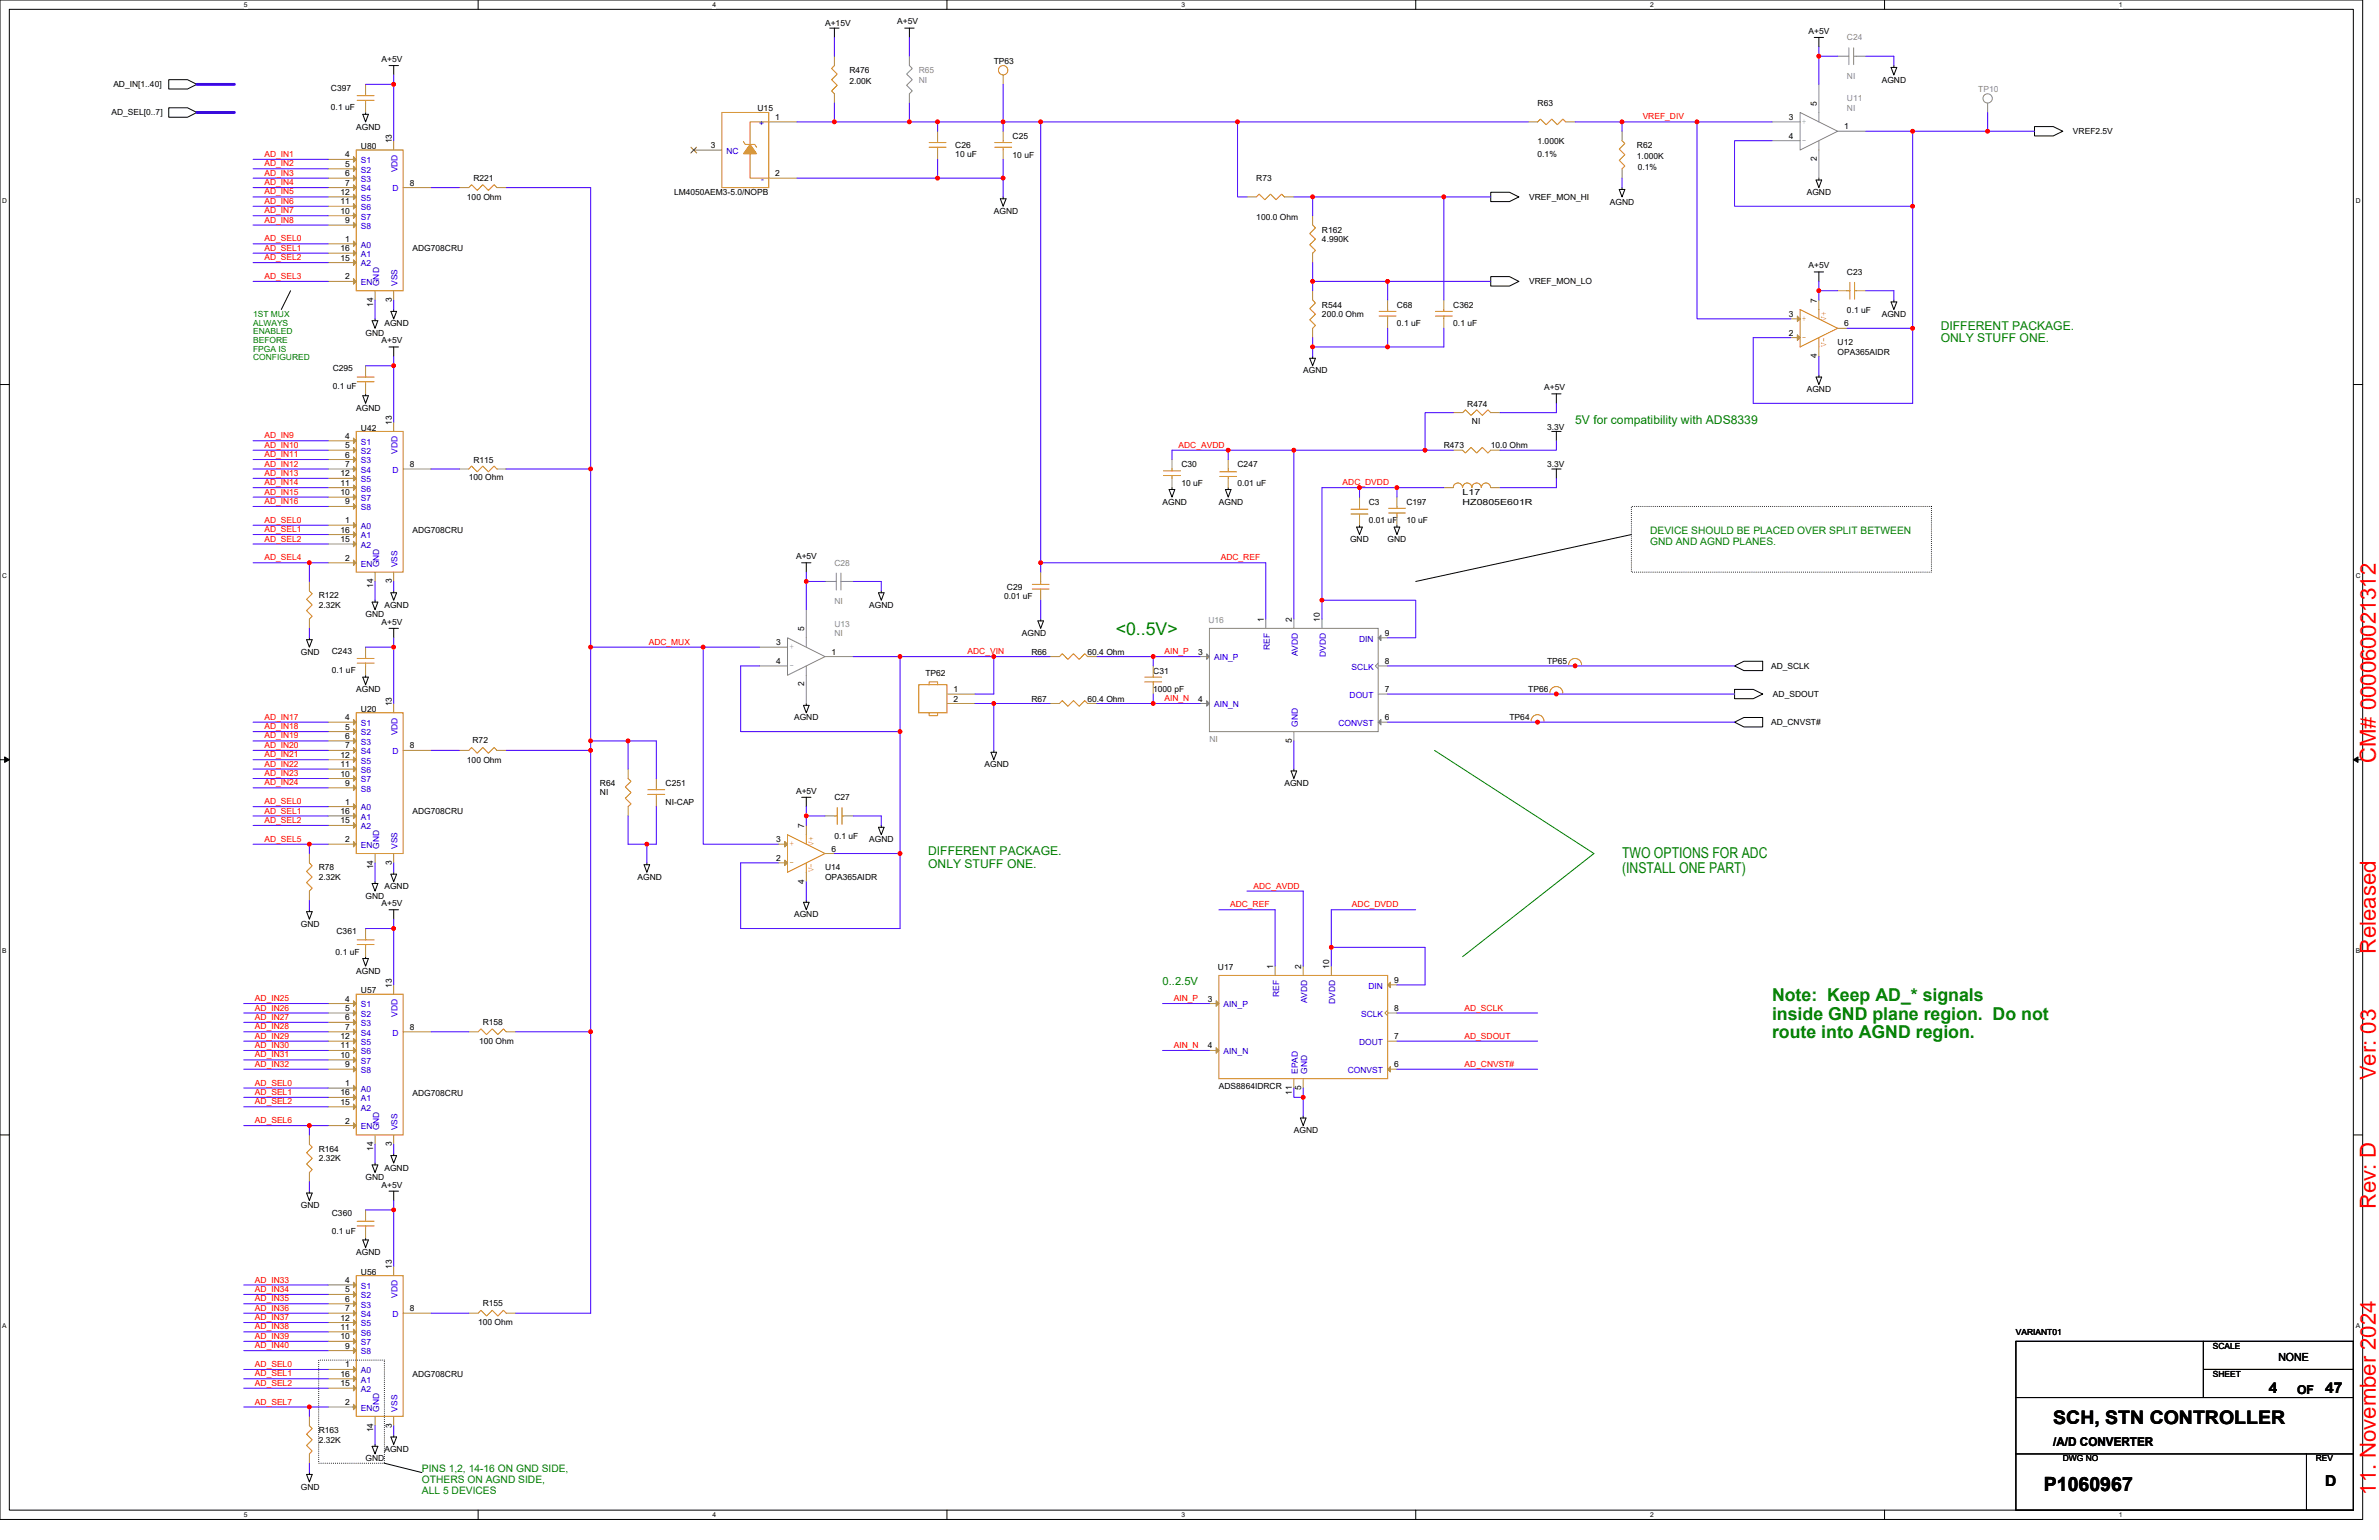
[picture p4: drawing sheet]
<svg xmlns="http://www.w3.org/2000/svg" width="432mm" height="279mm" viewBox="0 0 432 279" stroke-linecap="round" stroke-linejoin="round" font-family="sans-serif">
<defs><g id="words">
<g font-size="4" fill="#f00">
<text x="431.2" y="138.4" transform="rotate(-90 431.2 138.4)">CM# 000060021312</text>
<text x="431.2" y="173.1" transform="rotate(-90 431.2 173.1)">Released</text>
<text x="431.2" y="196" transform="rotate(-90 431.2 196)">Ver: 03</text>
<text x="431.2" y="219.3" transform="rotate(-90 431.2 219.3)">Rev: D</text>
<text x="431.2" y="271.2" transform="rotate(-90 431.2 271.2)">11. November 2024</text>
</g>
<text font-size="3.6" x="371" y="270.5">P1060967</text>
<text font-size="3.4" x="372.7" y="258.4">SCH, STN CONTROLLER</text>
<g font-size="3.2" fill="#008000">
<text x="202.5" y="115.2">&lt;0..5V&gt;</text>
<text x="321.6" y="181.7">Note: Keep AD_* signals</text>
<text x="321.6" y="185">inside GND plane region. Do not</text>
<text x="321.6" y="188.3">route into AGND region.</text>
</g>
<g font-size="2.7" fill="#008000">
<text x="294.4" y="155.7">TWO OPTIONS FOR ADC</text>
<text x="294.4" y="158.4">(INSTALL ONE PART)</text>
</g>
<g font-size="2.7">
<text x="411.8" y="252.7">4</text>
<text x="422" y="252.7">47</text>
<text x="422" y="269.7">D</text>
</g>
<g font-size="2.2" fill="#008000">
<text x="352.3" y="59.8">DIFFERENT PACKAGE.</text>
<text x="352.3" y="62.1">ONLY STUFF ONE.</text>
<text x="285.9" y="76.8">5V for compatibility with ADS8339</text>
<text x="168.5" y="155.1">DIFFERENT PACKAGE.</text>
<text x="168.5" y="157.4">ONLY STUFF ONE.</text>
</g>
<g font-size="2.2">
<text x="416.9" y="252.9">OF</text>
<text x="372.7" y="262.4">/A/D CONVERTER</text>
</g>
<text font-size="2" fill="#008000" x="211" y="178.8">0..2.5V</text>
<text font-size="2" x="413.5" y="246.9">NONE</text>
<g font-size="1.9" fill="#008000">
<text x="299.5" y="97">DEVICE SHOULD BE PLACED OVER SPLIT BETWEEN</text>
<text x="299.5" y="98.9">GND AND AGND PLANES.</text>
<text x="76.6" y="267.1">PINS 1,2, 14-16 ON GND SIDE,</text>
<text x="76.6" y="269.1">OTHERS ON AGND SIDE,</text>
<text x="76.6" y="271">ALL 5 DEVICES</text>
</g>
<g font-size="1.5">
<text x="149.8" y="4.8">A+15V</text>
<text x="162.9" y="4.4">A+5V</text>
<text x="69.3" y="11.2">A+5V</text>
<text x="180.4" y="11.6">TP63</text>
<text x="328.3" y="6.1">A+5V</text>
<text x="20.6" y="15.8">AD_IN[1..40]</text>
<text x="60.1" y="16.5">C397</text>
<text x="154.2" y="13.3">R476</text>
<text x="154.2" y="15.3">2.00K</text>
<text x="341.5" y="15">AGND</text>
<text x="20.2" y="20.9">AD_SEL[0..7]</text>
<text x="60.1" y="19.9">0.1 uF</text>
<text x="64.7" y="23.5">AGND</text>
<text x="137.5" y="20.1">U15</text>
<text x="140.7" y="21.8">1</text>
<text x="279.1" y="19.2">R63</text>
<text x="324.7" y="21.8">3</text>
<text x="329.8" y="19.2" transform="rotate(-90 329.8 19.2)">5</text>
<text x="334.7" y="23.5">1</text>
<text x="62.6" y="28.6">4</text>
<text x="65.5" y="27.1">U80</text>
<text x="71.1" y="26" transform="rotate(-90 71.1 26)">13</text>
<text x="129" y="26.9">3</text>
<text x="173.4" y="26.9">C26</text>
<text x="173.4" y="28.4">10 uF</text>
<text x="183.8" y="25.2">C25</text>
<text x="183.8" y="28.6">10 uF</text>
<text x="279.1" y="26.2">1.000K</text>
<text x="279.1" y="28.4">0.1%</text>
<text x="297.1" y="26.9">R62</text>
<text x="297.1" y="28.9">1.000K</text>
<text x="324.7" y="25.2">4</text>
<text x="329.8" y="29.3" transform="rotate(-90 329.8 29.3)">2</text>
<text x="376.3" y="24.3">VREF2.5V</text>
<text x="61.8" y="35.4">12</text>
<text x="62.6" y="30.3">5</text>
<text x="62.6" y="32">6</text>
<text x="62.6" y="33.7">7</text>
<text x="74.4" y="33.7">8</text>
<text x="85.9" y="32.9">R221</text>
<text x="122.3" y="35.4">LM4050AEM3-5.0/NOPB</text>
<text x="140.7" y="32">2</text>
<text x="228" y="32.9">R73</text>
<text x="297.3" y="30.8">0.1%</text>
<text x="327.9" y="35.4">AGND</text>
<text x="61.8" y="37.1">11</text>
<text x="61.8" y="38.8">10</text>
<text x="62.6" y="40.5">9</text>
<text x="84.8" y="36.3">100 Ohm</text>
<text x="180.4" y="38.8">AGND</text>
<text x="228" y="39.8">100.0 Ohm</text>
<text x="277.6" y="36.3">VREF_MON_HI</text>
<text x="292.2" y="37.1">AGND</text>
<text x="61.8" y="45.6">16</text>
<text x="61.8" y="47.3">15</text>
<text x="62.6" y="43.9">1</text>
<text x="74.9" y="45.6">ADG708CRU</text>
<text x="239.9" y="42.2">R162</text>
<text x="239.9" y="43.9">4.990K</text>
<text x="62.6" y="50.7">2</text>
<text x="277.6" y="51.6">VREF_MON_LO</text>
<text x="328.3" y="48.7">A+5V</text>
<text x="335.2" y="49.9">C23</text>
<text x="67.7" y="55.6" transform="rotate(-90 67.7 55.6)">14</text>
<text x="69.8" y="59.2">AGND</text>
<text x="71.1" y="54.8" transform="rotate(-90 71.1 54.8)">3</text>
<text x="239.9" y="55.8">R544</text>
<text x="239.9" y="57.5">200.0 Ohm</text>
<text x="253.6" y="55.8">C68</text>
<text x="253.6" y="59.2">0.1 uF</text>
<text x="263.8" y="55.8">C362</text>
<text x="263.8" y="59.2">0.1 uF</text>
<text x="324.7" y="57.5">3</text>
<text x="329.8" y="55" transform="rotate(-90 329.8 55)">7</text>
<text x="334.7" y="59.2">6</text>
<text x="335.2" y="56.9">0.1 uF</text>
<text x="341.5" y="57.5">AGND</text>
<text x="66.4" y="60.9">GND</text>
<text x="69.3" y="62.3">A+5V</text>
<text x="324.7" y="60.9">2</text>
<text x="329.8" y="65" transform="rotate(-90 329.8 65)">4</text>
<text x="333.5" y="62.6">U12</text>
<text x="333.5" y="64.3">OPA365AIDR</text>
<text x="60.4" y="67.2">C295</text>
<text x="60.4" y="70.6">0.1 uF</text>
<text x="236.5" y="67.7">AGND</text>
<text x="280.3" y="70.8">A+5V</text>
<text x="327.9" y="71.1">AGND</text>
<text x="64.7" y="74.5">AGND</text>
<text x="71.1" y="77.1" transform="rotate(-90 71.1 77.1)">13</text>
<text x="266.3" y="73.9">R474</text>
<text x="267.2" y="76.9">NI</text>
<text x="280.8" y="78">3.3V</text>
<text x="62.6" y="79.6">4</text>
<text x="62.6" y="81.3">5</text>
<text x="62.6" y="83">6</text>
<text x="65.5" y="78.1">U42</text>
<text x="262.1" y="81.3">R473</text>
<text x="270.6" y="81.3">10.0 Ohm</text>
<text x="61.8" y="86.4">12</text>
<text x="61.8" y="88.1">11</text>
<text x="61.8" y="89.8">10</text>
<text x="62.6" y="84.7">7</text>
<text x="74.4" y="84.7">8</text>
<text x="85.1" y="87.1">100 Ohm</text>
<text x="85.9" y="84.1">R115</text>
<text x="214.4" y="84.8">C30</text>
<text x="214.4" y="88.2">10 uF</text>
<text x="224.6" y="84.8">C247</text>
<text x="224.6" y="88.2">0.01 uF</text>
<text x="265.5" y="89.9">L17</text>
<text x="280.8" y="84.8">3.3V</text>
<text x="62.6" y="91.5">9</text>
<text x="62.6" y="94.9">1</text>
<text x="211" y="91.6">AGND</text>
<text x="221.2" y="91.6">AGND</text>
<text x="248.5" y="91.6">C3</text>
<text x="248.5" y="95">0.01 uF</text>
<text x="255.3" y="91.6">C197</text>
<text x="255.3" y="95">10 uF</text>
<text x="265.5" y="91.6">HZ0805E601R</text>
<text x="61.8" y="96.6">16</text>
<text x="61.8" y="98.3">15</text>
<text x="62.6" y="101.7">2</text>
<text x="74.9" y="96.7">ADG708CRU</text>
<text x="144.5" y="101.4">A+5V</text>
<text x="245" y="98.4">GND</text>
<text x="251.9" y="98.4">GND</text>
<text x="67.7" y="106.7" transform="rotate(-90 67.7 106.7)">14</text>
<text x="71.1" y="105.8" transform="rotate(-90 71.1 105.8)">3</text>
<text x="182.8" y="107">C29</text>
<text x="57.8" y="108.6">R122</text>
<text x="57.8" y="110.3">2.32K</text>
<text x="66.4" y="112">GND</text>
<text x="69.3" y="113.3">A+5V</text>
<text x="69.8" y="110.3">AGND</text>
<text x="157.8" y="110.3">AGND</text>
<text x="182.2" y="108.6">0.01 uF</text>
<text x="229.4" y="112.8" transform="rotate(-90 229.4 112.8)">1</text>
<text x="234.5" y="112.8" transform="rotate(-90 234.5 112.8)">2</text>
<text x="239.6" y="112.8" transform="rotate(-90 239.6 112.8)">10</text>
<text x="54.6" y="118.8">GND</text>
<text x="60.2" y="118.6">C243</text>
<text x="140.9" y="117.1">3</text>
<text x="146" y="114.5" transform="rotate(-90 146 114.5)">5</text>
<text x="150.9" y="118.8">1</text>
<text x="185.5" y="115.4">AGND</text>
<text x="187.2" y="118.8">R66</text>
<text x="197.4" y="118.8">60.4 Ohm</text>
<text x="217.5" y="118.8">3</text>
<text x="251.3" y="115.4">9</text>
<text x="60.2" y="122">0.1 uF</text>
<text x="64.7" y="125.6">AGND</text>
<text x="140.9" y="120.5">4</text>
<text x="146" y="124.5" transform="rotate(-90 146 124.5)">2</text>
<text x="168" y="122.7">TP62</text>
<text x="173.1" y="125.6">1</text>
<text x="209.3" y="122.2">C31</text>
<text x="209.3" y="125.6">1000 pF</text>
<text x="251.3" y="120.5">8</text>
<text x="251.4" y="125.6">7</text>
<text x="277.4" y="125.6">TP66</text>
<text x="280.8" y="120.5">TP65</text>
<text x="321.5" y="121.3">AD_SCLK</text>
<text x="62.6" y="130.7">4</text>
<text x="65.5" y="129.2">U20</text>
<text x="71.1" y="128.1" transform="rotate(-90 71.1 128.1)">13</text>
<text x="144.1" y="130.7">AGND</text>
<text x="173.1" y="127.3">2</text>
<text x="187.2" y="127.3">R67</text>
<text x="197.4" y="127.3">60.4 Ohm</text>
<text x="217.5" y="127.3">4</text>
<text x="251.3" y="130.7">6</text>
<text x="274" y="130.7">TP64</text>
<text x="321.5" y="131.6">AD_CNVST#</text>
<text x="321.8" y="126.4">AD_SDOUT</text>
<text x="61.8" y="137.5">12</text>
<text x="62.6" y="132.4">5</text>
<text x="62.6" y="134.1">6</text>
<text x="62.6" y="135.8">7</text>
<text x="74.4" y="135.8">8</text>
<text x="85.8" y="134.8">R72</text>
<text x="234.5" y="134.8" transform="rotate(-90 234.5 134.8)">5</text>
<text x="61.8" y="139.2">11</text>
<text x="61.8" y="140.9">10</text>
<text x="62.6" y="142.6">9</text>
<text x="84.8" y="138.4">100 Ohm</text>
<text x="108.9" y="142.6">R64</text>
<text x="120.8" y="142.6">C251</text>
<text x="144.5" y="144">A+5V</text>
<text x="178.7" y="139.2">AGND</text>
<text x="233.1" y="142.6">AGND</text>
<text x="61.8" y="147.7">16</text>
<text x="61.8" y="149.4">15</text>
<text x="62.6" y="146">1</text>
<text x="74.9" y="147.7">ADG708CRU</text>
<text x="108.9" y="144.3">NI</text>
<text x="120.8" y="146">NI-CAP</text>
<text x="151.4" y="145.2">C27</text>
<text x="62.6" y="152.8">2</text>
<text x="140.9" y="152.8">3</text>
<text x="146" y="150.3" transform="rotate(-90 146 150.3)">7</text>
<text x="150.9" y="154.5">6</text>
<text x="151.4" y="152.1">0.1 uF</text>
<text x="157.8" y="152.8">AGND</text>
<text x="57.8" y="157.9">R78</text>
<text x="57.8" y="159.6">2.32K</text>
<text x="67.7" y="157.7" transform="rotate(-90 67.7 157.7)">14</text>
<text x="69.8" y="161.3">AGND</text>
<text x="71.1" y="156.9" transform="rotate(-90 71.1 156.9)">3</text>
<text x="115.7" y="159.6">AGND</text>
<text x="140.9" y="156.2">2</text>
<text x="146" y="160.3" transform="rotate(-90 146 160.3)">4</text>
<text x="149.8" y="157.9">U14</text>
<text x="149.8" y="159.6">OPA365AIDR</text>
<text x="66.4" y="163">GND</text>
<text x="69.3" y="164.4">A+5V</text>
<text x="144.1" y="166.4">AGND</text>
<text x="54.6" y="168.1">GND</text>
<text x="60.9" y="173.2">0.1 uF</text>
<text x="61.1" y="169.5">C361</text>
<text x="64.7" y="176.7">AGND</text>
<text x="71.1" y="179.2" transform="rotate(-90 71.1 179.2)">13</text>
<text x="221.1" y="176">U17</text>
<text x="231.1" y="175.8" transform="rotate(-90 231.1 175.8)">1</text>
<text x="236.2" y="175.8" transform="rotate(-90 236.2 175.8)">2</text>
<text x="241.3" y="175.8" transform="rotate(-90 241.3 175.8)">10</text>
<text x="253" y="178.3">9</text>
<text x="62.6" y="181.7">4</text>
<text x="62.6" y="183.4">5</text>
<text x="62.6" y="185.1">6</text>
<text x="65.5" y="180.2">U57</text>
<text x="219.2" y="181.7">3</text>
<text x="253" y="183.4">8</text>
<text x="61.8" y="188.5">12</text>
<text x="61.8" y="190.2">11</text>
<text x="61.8" y="191.9">10</text>
<text x="62.6" y="186.8">7</text>
<text x="74.4" y="186.8">8</text>
<text x="87" y="189.4">100 Ohm</text>
<text x="87.6" y="186">R158</text>
<text x="219.2" y="190.2">4</text>
<text x="253" y="188.5">7</text>
<text x="62.6" y="193.6">9</text>
<text x="62.6" y="197">1</text>
<text x="221.2" y="197.6">ADS8864IDRCR</text>
<text x="236.2" y="197.7" transform="rotate(-90 236.2 197.7)">5</text>
<text x="253" y="193.6">6</text>
<text x="61.8" y="198.7">16</text>
<text x="61.8" y="200.4">15</text>
<text x="62.6" y="203.9">2</text>
<text x="74.9" y="198.8">ADG708CRU</text>
<text x="234.5" y="198.6" transform="rotate(-90 234.5 198.6)">11</text>
<text x="57.8" y="209">R164</text>
<text x="67.7" y="208.8" transform="rotate(-90 67.7 208.8)">14</text>
<text x="71.1" y="207.9" transform="rotate(-90 71.1 207.9)">3</text>
<text x="234.8" y="205.6">AGND</text>
<text x="57.8" y="210.7">2.32K</text>
<text x="66.4" y="214.1">GND</text>
<text x="69.3" y="215.5">A+5V</text>
<text x="69.8" y="212.4">AGND</text>
<text x="54.6" y="219.2">GND</text>
<text x="60.2" y="220.6">C360</text>
<text x="60.2" y="224">0.1 uF</text>
<text x="64.7" y="227.7">AGND</text>
<text x="62.6" y="232.8">4</text>
<text x="65.5" y="231.3">U56</text>
<text x="71.1" y="230.3" transform="rotate(-90 71.1 230.3)">13</text>
<text x="61.8" y="239.6">12</text>
<text x="62.6" y="234.5">5</text>
<text x="62.6" y="236.2">6</text>
<text x="62.6" y="237.9">7</text>
<text x="74.4" y="237.9">8</text>
<text x="87.6" y="236.9">R155</text>
<text x="61.8" y="241.3">11</text>
<text x="61.8" y="243">10</text>
<text x="62.6" y="244.7">9</text>
<text x="86.8" y="240.5">100 Ohm</text>
<text x="365.9" y="242.2">VARIANT01</text>
<text x="401.6" y="244.7">SCALE</text>
<text x="61.8" y="249.8">16</text>
<text x="61.8" y="251.5">15</text>
<text x="62.6" y="248.1">1</text>
<text x="74.9" y="249.8">ADG708CRU</text>
<text x="401.6" y="249.8">SHEET</text>
<text x="62.6" y="254.9">2</text>
<text x="57.8" y="260">R163</text>
<text x="57.8" y="261.7">2.32K</text>
<text x="67.7" y="259.8" transform="rotate(-90 67.7 259.8)">14</text>
<text x="69.8" y="263.4">AGND</text>
<text x="71.1" y="259" transform="rotate(-90 71.1 259)">3</text>
<text x="66.4" y="265.2">GND</text>
<text x="374.4" y="265.2">DWG NO</text>
<text x="420.3" y="265.2">REV</text>
<text x="54.6" y="270.3">GND</text>
</g>
<g font-size="1.5" fill="#878787">
<text x="335.2" y="7.3">C24</text>
<text x="166.8" y="13.3">R65</text>
<text x="166.8" y="15">NI</text>
<text x="335.2" y="14.3">NI</text>
<text x="359.1" y="16.7">TP10</text>
<text x="327.1" y="22.5">+</text>
<text x="335.2" y="18.4">U11</text>
<text x="335.2" y="20.1">NI</text>
<text x="327.1" y="25.9">-</text>
<text x="151.4" y="102.6">C28</text>
<text x="151.4" y="113.7">U13</text>
<text x="151.4" y="109.6">NI</text>
<text x="219.4" y="113">U16</text>
<text x="143.3" y="117.8">+</text>
<text x="151.4" y="115.4">NI</text>
<text x="143.3" y="121.2">-</text>
<text x="219.5" y="134.6">NI</text>
</g>
<g font-size="1.5" fill="#00c">
<text x="137.8" y="22.8">+</text>
<text x="65.5" y="29.6">S1</text>
<text x="131.9" y="27.9">NC</text>
<text x="65.5" y="31.3">S2</text>
<text x="65.5" y="33">S3</text>
<text x="65.5" y="34.7">S4</text>
<text x="71.2" y="34.7">D</text>
<text x="72.2" y="31.3" transform="rotate(-90 72.2 31.3)">VDD</text>
<text x="138.2" y="33">-</text>
<text x="65.5" y="36.4">S5</text>
<text x="65.5" y="38.1">S6</text>
<text x="65.5" y="39.8">S7</text>
<text x="65.5" y="41.5">S8</text>
<text x="65.5" y="44.9">A0</text>
<text x="65.5" y="46.6">A1</text>
<text x="65.5" y="48.3">A2</text>
<text x="65.5" y="51.8">EN</text>
<text x="68.8" y="51.9" transform="rotate(-90 68.8 51.9)">GND</text>
<text x="72.2" y="51.9" transform="rotate(-90 72.2 51.9)">VSS</text>
<text x="65.5" y="80.7">S1</text>
<text x="65.5" y="82.4">S2</text>
<text x="72.2" y="82.3" transform="rotate(-90 72.2 82.3)">VDD</text>
<text x="65.5" y="84.1">S3</text>
<text x="65.5" y="85.8">S4</text>
<text x="65.5" y="87.5">S5</text>
<text x="65.5" y="89.2">S6</text>
<text x="71.2" y="85.8">D</text>
<text x="65.5" y="90.9">S7</text>
<text x="65.5" y="92.6">S8</text>
<text x="65.5" y="96">A0</text>
<text x="65.5" y="97.7">A1</text>
<text x="65.5" y="99.4">A2</text>
<text x="65.5" y="102.8">EN</text>
<text x="68.8" y="103" transform="rotate(-90 68.8 103)">GND</text>
<text x="72.2" y="103" transform="rotate(-90 72.2 103)">VSS</text>
<text x="220.4" y="119.8">AIN_P</text>
<text x="230.5" y="117.9" transform="rotate(-90 230.5 117.9)">REF</text>
<text x="235.6" y="119.1" transform="rotate(-90 235.6 119.1)">AVDD</text>
<text x="240.7" y="119.2" transform="rotate(-90 240.7 119.2)">DVDD</text>
<text x="246.7" y="116.4">DIN</text>
<text x="245.3" y="121.5">SCLK</text>
<text x="65.5" y="131.7">S1</text>
<text x="220.4" y="128.3">AIN_N</text>
<text x="235.6" y="131.9" transform="rotate(-90 235.6 131.9)">GND</text>
<text x="242.9" y="131.7">CONVST</text>
<text x="245" y="126.6">DOUT</text>
<text x="65.5" y="133.4">S2</text>
<text x="65.5" y="135.1">S3</text>
<text x="65.5" y="136.8">S4</text>
<text x="71.2" y="136.8">D</text>
<text x="72.2" y="133.4" transform="rotate(-90 72.2 133.4)">VDD</text>
<text x="65.5" y="138.5">S5</text>
<text x="65.5" y="140.2">S6</text>
<text x="65.5" y="141.9">S7</text>
<text x="65.5" y="143.6">S8</text>
<text x="65.5" y="147">A0</text>
<text x="65.5" y="148.7">A1</text>
<text x="65.5" y="150.5">A2</text>
<text x="65.5" y="153.9">EN</text>
<text x="68.8" y="154" transform="rotate(-90 68.8 154)">GND</text>
<text x="72.2" y="154" transform="rotate(-90 72.2 154)">VSS</text>
<text x="248.4" y="179.4">DIN</text>
<text x="65.5" y="182.8">S1</text>
<text x="65.5" y="184.5">S2</text>
<text x="72.2" y="184.4" transform="rotate(-90 72.2 184.4)">VDD</text>
<text x="222.1" y="182.8">AIN_P</text>
<text x="232.2" y="180.9" transform="rotate(-90 232.2 180.9)">REF</text>
<text x="237.3" y="182.1" transform="rotate(-90 237.3 182.1)">AVDD</text>
<text x="242.4" y="182.1" transform="rotate(-90 242.4 182.1)">DVDD</text>
<text x="247" y="184.5">SCLK</text>
<text x="65.5" y="186.2">S3</text>
<text x="65.5" y="187.9">S4</text>
<text x="65.5" y="189.6">S5</text>
<text x="65.5" y="191.3">S6</text>
<text x="71.2" y="187.9">D</text>
<text x="222.1" y="191.3">AIN_N</text>
<text x="246.7" y="189.6">DOUT</text>
<text x="65.5" y="193">S7</text>
<text x="65.5" y="194.7">S8</text>
<text x="235.6" y="194.9" transform="rotate(-90 235.6 194.9)">EPAD</text>
<text x="237.3" y="194.9" transform="rotate(-90 237.3 194.9)">GND</text>
<text x="244.6" y="194.7">CONVST</text>
<text x="65.5" y="198.1">A0</text>
<text x="65.5" y="199.8">A1</text>
<text x="65.5" y="201.5">A2</text>
<text x="65.5" y="204.9">EN</text>
<text x="68.8" y="205.1" transform="rotate(-90 68.8 205.1)">GND</text>
<text x="72.2" y="205.1" transform="rotate(-90 72.2 205.1)">VSS</text>
<text x="65.5" y="233.8">S1</text>
<text x="65.5" y="235.5">S2</text>
<text x="65.5" y="237.2">S3</text>
<text x="65.5" y="239">S4</text>
<text x="71.2" y="239">D</text>
<text x="72.2" y="235.5" transform="rotate(-90 72.2 235.5)">VDD</text>
<text x="65.5" y="240.6">S5</text>
<text x="65.5" y="242.3">S6</text>
<text x="65.5" y="244.1">S7</text>
<text x="65.5" y="245.7">S8</text>
<text x="65.5" y="249.2">A0</text>
<text x="65.5" y="250.8">A1</text>
<text x="65.5" y="252.6">A2</text>
<text x="65.5" y="256">EN</text>
<text x="68.8" y="256.1" transform="rotate(-90 68.8 256.1)">GND</text>
<text x="72.2" y="256.1" transform="rotate(-90 72.2 256.1)">VSS</text>
</g>
<g font-size="1.5" fill="#f00">
<text x="298.2" y="21.7">VREF_DIV</text>
<text x="48" y="28.5">AD_IN1</text>
<text x="48" y="30.2">AD_IN2</text>
<text x="48" y="31.9">AD_IN3</text>
<text x="48" y="33.6">AD_IN4</text>
<text x="48" y="35.3">AD_IN5</text>
<text x="48" y="37">AD_IN6</text>
<text x="48" y="38.7">AD_IN7</text>
<text x="48" y="40.4">AD_IN8</text>
<text x="48" y="43.8">AD_SEL0</text>
<text x="48" y="45.5">AD_SEL1</text>
<text x="48" y="47.2">AD_SEL2</text>
<text x="48" y="50.6">AD_SEL3</text>
<text x="48" y="79.5">AD_IN9</text>
<text x="48" y="81.2">AD_IN10</text>
<text x="48" y="82.9">AD_IN11</text>
<text x="213.9" y="81.2">ADC_AVDD</text>
<text x="48" y="84.6">AD_IN12</text>
<text x="48" y="86.3">AD_IN13</text>
<text x="48" y="88">AD_IN14</text>
<text x="48" y="89.7">AD_IN15</text>
<text x="243.7" y="88">ADC_DVDD</text>
<text x="48" y="91.4">AD_IN16</text>
<text x="48" y="94.8">AD_SEL0</text>
<text x="48" y="96.5">AD_SEL1</text>
<text x="48" y="98.3">AD_SEL2</text>
<text x="48" y="101.7">AD_SEL4</text>
<text x="221.6" y="101.7">ADC_REF</text>
<text x="117.8" y="117">ADC_MUX</text>
<text x="175.6" y="118.7">ADC_VIN</text>
<text x="211.3" y="118.7">AIN_P</text>
<text x="48" y="130.6">AD_IN17</text>
<text x="211.3" y="127.2">AIN_N</text>
<text x="48" y="132.3">AD_IN18</text>
<text x="48" y="134">AD_IN19</text>
<text x="48" y="135.7">AD_IN20</text>
<text x="48" y="137.4">AD_IN21</text>
<text x="48" y="139.1">AD_IN22</text>
<text x="48" y="140.8">AD_IN23</text>
<text x="48" y="142.5">AD_IN24</text>
<text x="48" y="145.9">AD_SEL0</text>
<text x="48" y="147.6">AD_SEL1</text>
<text x="48" y="149.3">AD_SEL2</text>
<text x="48" y="152.7">AD_SEL5</text>
<text x="227.5" y="161.2">ADC_AVDD</text>
<text x="223.3" y="164.6">ADC_REF</text>
<text x="245.4" y="164.6">ADC_DVDD</text>
<text x="46.3" y="181.6">AD_IN25</text>
<text x="46.3" y="185">AD_IN27</text>
<text x="46.3" y="183.3">AD_IN26</text>
<text x="213.1" y="181.6">AIN_P</text>
<text x="265.8" y="183.3">AD_SCLK</text>
<text x="46.3" y="186.8">AD_IN28</text>
<text x="46.3" y="188.4">AD_IN29</text>
<text x="46.3" y="190.1">AD_IN30</text>
<text x="46.3" y="191.9">AD_IN31</text>
<text x="213.1" y="190.1">AIN_N</text>
<text x="265.8" y="188.4">AD_SDOUT</text>
<text x="46.3" y="193.5">AD_IN32</text>
<text x="46.3" y="197">AD_SEL0</text>
<text x="265.8" y="193.5">AD_CNVST#</text>
<text x="46.3" y="198.6">AD_SEL1</text>
<text x="46.3" y="200.4">AD_SEL2</text>
<text x="46.3" y="203.8">AD_SEL6</text>
<text x="46.3" y="232.7">AD_IN33</text>
<text x="46.3" y="236.1">AD_IN35</text>
<text x="46.3" y="237.8">AD_IN36</text>
<text x="46.3" y="239.5">AD_IN37</text>
<text x="46.3" y="234.4">AD_IN34</text>
<text x="46.3" y="241.2">AD_IN38</text>
<text x="46.3" y="242.9">AD_IN39</text>
<text x="46.3" y="244.6">AD_IN40</text>
<text x="46.3" y="248">AD_SEL0</text>
<text x="46.3" y="249.7">AD_SEL1</text>
<text x="46.3" y="251.4">AD_SEL2</text>
<text x="46.3" y="254.8">AD_SEL7</text>
</g>
<g font-size="1.5" fill="#008000">
<text x="45.9" y="57.5">1ST MUX</text>
<text x="45.9" y="59.1">ALWAYS</text>
<text x="45.9" y="60.7">ENABLED</text>
<text x="45.9" y="62.2">BEFORE</text>
<text x="45.9" y="63.8">FPGA IS</text>
<text x="45.9" y="65.4">CONFIGURED</text>
</g>
<g font-size="1.5" fill="#cc8006">
<text x="327.1" y="58.2">+</text>
<text x="331.4" y="58.2" transform="rotate(-90 331.4 58.2)">V+</text>
<text x="327.1" y="61.6">-</text>
<text x="331.4" y="62.9" transform="rotate(-90 331.4 62.9)">V-</text>
<text x="143.3" y="153.5">+</text>
<text x="147.7" y="153.5" transform="rotate(-90 147.7 153.5)">V+</text>
<text x="143.3" y="156.9">-</text>
<text x="147.7" y="158.3" transform="rotate(-90 147.7 158.3)">V-</text>
</g>
<g font-size="1.2">
<text x="44.2" y="1.2">5</text>
<text x="129.3" y="1.2">4</text>
<text x="214.4" y="1.2">3</text>
<text x="299.5" y="1.2">2</text>
<text x="384.6" y="1.2">1</text>
<text x=".4" y="36.8">D</text>
<text x="427.6" y="36.8">D</text>
<text x=".4" y="104.9">C</text>
<text x="427.6" y="104.9">C</text>
<text x=".4" y="173">B</text>
<text x="427.6" y="173">B</text>
<text x=".4" y="241">A</text>
<text x="427.6" y="241">A</text>
<text x="44.2" y="275.2">5</text>
<text x="129.3" y="275.2">4</text>
<text x="214.4" y="275.2">3</text>
<text x="299.5" y="275.2">2</text>
<text x="384.6" y="275.2">1</text>
</g>
</g></defs>
<path d="M0 0h428.8v275.7h-428.8zM1.7 1.7h425.4v272.3h-425.4z" fill="none" stroke="#000" stroke-width=".18"/>
<g fill="#fff">
<path d="M44.2 .2h.7v1.3h-.7z"/>
<path d="M44.2 274.2h.7v1.3h-.7z"/>
</g>
<path d="M86.8 0v1.7M86.8 274v1.7" fill="none" stroke="#000" stroke-width=".18"/>
<g fill="#fff">
<path d="M129.3 .2h.7v1.3h-.7z"/>
<path d="M129.3 274.2h.7v1.3h-.7z"/>
</g>
<path d="M171.9 0v1.7M171.9 274v1.7" fill="none" stroke="#000" stroke-width=".18"/>
<g fill="#fff">
<path d="M214.4 .2h.7v1.3h-.7z"/>
<path d="M214.4 274.2h.7v1.3h-.7z"/>
</g>
<path d="M257 0v1.7M257 274v1.7" fill="none" stroke="#000" stroke-width=".18"/>
<g fill="#fff">
<path d="M299.5 .2h.7v1.3h-.7z"/>
<path d="M299.5 274.2h.7v1.3h-.7z"/>
</g>
<path d="M342.1 0v1.7M342.1 274v1.7" fill="none" stroke="#000" stroke-width=".18"/>
<g fill="#fff">
<path d="M384.6 .2h.7v1.3h-.7z"/>
<path d="M384.6 274.2h.7v1.3h-.7z"/>
<path d="M.4 35.7h.9v1.4h-.9z"/>
<path d="M427.6 35.7h.8v1.4h-.8z"/>
<path d="M.4 103.8h.9v1.3h-.9z"/>
<path d="M427.6 103.8h.8v1.3h-.8z"/>
</g>
<path d="M0 69.8h1.7M427.1 69.8h1.7" fill="none" stroke="#000" stroke-width=".18"/>
<g fill="#fff">
<path d="M.4 171.9h.8v1.3h-.8z"/>
<path d="M427.6 171.9h.7v1.3h-.7z"/>
</g>
<path d="M0 137.8h1.7M427.1 137.8h1.7" fill="none" stroke="#000" stroke-width=".18"/>
<path d="M.8 137.3l.9 .5-.9 .5zM427.1 137.8l.9-.5v1z" fill="#000" stroke="#000" stroke-width=".18"/>
<g fill="#fff">
<path d="M.4 239.9h.8v1.4h-.8z"/>
<path d="M427.6 239.9h.7v1.4h-.7z"/>
</g>
<g fill="none" stroke="#000" stroke-width=".18">
<path d="M30.6 14.5h3.4l1.7 .8-1.7 .9h-3.4zM30.6 19.6h3.4l1.7 .8-1.7 .9h-3.4zM70.6 11.9h1.7M71.5 11.9v1.7M150.6 5.1h1.7M151.4 5.1v1.7M164.2 5.1h1.7M165.1 5.1v1.7M329.3 6.8h1.7M330.1 6.8v1.7M343.2 12.2h1.1l-.6 1.4zM343.7 11.9v.3"/>
<path d="M65.8 20.7h1.1l-.5 1.4zM66.4 20.4v.3M181.6 36.1h1l-.5 1.3zM182.1 35.7v.4M270.6 34.9h3.4l1.7 .8-1.7 .9h-3.4zM293.9 34.4h1l-.5 1.3zM294.4 34v.4M329.6 32.7h1l-.5 1.3zM330.1 32.3v.4M369.3 23h3.4l1.7 .8-1.7 .9h-3.4zM52.7 52.7l-1.6 3.5M67.5 58.2h1.1l-.5 1.4z"/>
<path d="M68.1 57.8v.4M71 56.5h1l-.5 1.3zM71.5 56.2v.3M270.6 50.2h3.4l1.7 .9-1.7 .8h-3.4zM329.3 49.3h1.7M330.1 49.3v1.8M343.2 54.8h1.1l-.6 1.4zM343.7 54.4v.4M65.8 71.8h1.1l-.5 1.4zM66.4 71.5v.3M70.6 62.9h1.7M71.5 62.9v1.8"/>
<path d="M237.7 65h1.1l-.5 1.4zM238.3 64.7v.3M281.6 78.3h1.7M281.6 71.5h1.7M282.5 78.3v1.7M282.5 71.5v1.7M329.6 68.4h1l-.5 1.4zM330.1 68.1v.3M212.2 88.8h1l-.5 1.4zM212.7 88.5v.3M222.4 88.8h1l-.5 1.4zM222.9 88.5v.3"/>
<path d="M246.2 95.6h1.1l-.5 1.4zM246.8 95.3v.3M253 95.6h1.1l-.5 1.4zM253.6 95.3v.3M281.6 85.1h1.7M282.5 85.1v1.7M296.1 97l-39.1 8.5M55.6 116.1h1.1l-.5 1.3zM56.2 115.7v.4M67.5 109.2h1.1l-.5 1.4zM68.1 108.9v.3M70.6 114h1.7"/>
<path d="M71 107.5h1l-.5 1.4zM71.5 107.2v.3M71.5 114v1.7M145.5 102.1h1.7M146.3 102.1v1.7M159.4 107.5h1.1l-.5 1.4zM160 107.2v.3M188.4 112.6h1l-.5 1.4zM188.9 112.3v.3M65.8 122.9h1.1l-.5 1.3zM66.4 122.5v.4M145.8 128h1.1l-.6 1.3z"/>
<path d="M146.3 127.6v.4M179.9 136.5h1l-.5 1.3zM180.4 136.1v.4M234.3 139.9h1.1l-.6 1.3zM234.8 139.5v.4M314.8 120.8l1.7-.8h3.4v1.7h-3.4zM314.8 131l1.7-.8h3.4v1.7h-3.4zM314.8 125.1h3.4l1.7 .8-1.7 .9h-3.4zM68.1 160v.3M71 158.6h1l-.5 1.4zM71.5 158.3v.3M116.9 156.9h1l-.5 1.4z"/>
<path d="M117.4 156.5v.4M145.5 144.7h1.7M146.3 144.7v1.6M159.4 150.1h1.1l-.5 1.3zM160 149.8v.3M55.6 165.4h1.1l-.5 1.4zM56.2 165.1v.3M65.8 173.9h1.1l-.5 1.4zM66.4 173.6v.3M67.5 160.3h1.1l-.5 1.4zM70.6 165.1h1.7M71.5 165.1v1.7"/>
<path d="M145.8 163.7h1.1l-.6 1.4zM146.3 163.4v.3M0 205.9h1.7M55.6 216.5h1.1l-.5 1.3zM56.2 216.1v.4M67.5 211.3h1.1l-.5 1.4zM68.1 211v.3M70.6 216.1h1.7M71 209.7h1l-.5 1.3zM71.5 209.3v.4M71.5 216.1v1.7M236 202.8h1l-.5 1.4z"/>
<path d="M236.5 202.5v.3M427.1 205.9h1.7M65.8 225h1.1l-.5 1.3zM66.4 224.6v.4M365.9 253.6h61.2M365.9 243.4h61.2v30.6h-61.2zM399.9 243.4v10.2M399.9 248.5h27.2M55.6 267.5h1.1l-.5 1.4zM56.2 267.2v.3M67.5 262.4h1.1l-.5 1.4zM68.1 262.1v.3"/>
<path d="M69.8 265.5l6.8 1.7M71 260.7h1l-.5 1.4zM71.5 260.4v.3M365.9 263.8h61.2M418.6 263.8v10.2"/>
</g>
<path d="M296.1 91.9h54.5v11.9h-54.5zM57.8 246.8h12v18.7h-12z" fill="none" stroke="#000" stroke-width=".18" stroke-dasharray="0 .3"/>
<path d="M260.4 136.1l28.9 18.8-23.8 18.7" fill="none" stroke="#008000" stroke-width=".18"/>
<path d="M279.1 22.1l.5-.5 1 1 1-1 1.1 1 1-1 .5 .5M211.2 86.3h3M211.2 85.4h3M212.7 85.1v.3M212.7 86.3v.5M207.8 123.7h3M207.8 122.9h3M209.3 122.5v.4M209.3 123.7v.5M281.3 125.7a1.17 1.17 0 0 1 1.2-1.1 1.17 1.17 0 0 1 1.2 1.1M114 141.2l.5 .6-1 1 1 1-1 1 1 1-.5 .5M221.2 177h30.7v18.7h-30.7z" fill="none" stroke="#cc8006" stroke-width=".18"/>
<g fill="none" stroke="#a84" stroke-width=".18">
<path d="M277.4 22.1h1.7M284.2 22.1h1.7M212.7 83.4v1.7M212.7 86.8v1.7M114 139.5v1.7M209.3 120.8v1.7M209.3 124.2v1.7M282.5 125.9h.1M114 146.3v1.7M231.4 175.3v1.7M236.5 175.3v1.7M241.6 175.3v1.7"/>
<path d="M251.9 178.7h1.7M219.5 182.1h1.7M219.5 190.6h1.7M234.8 195.7v1.7M236.5 195.7v1.7M251.9 183.3l-.5 .5 .5 .5M251.9 183.8h1.7M251.9 188.9h1.7M251.9 194h1.7"/>
</g>
<g fill="#a84" stroke="#a84" stroke-width=".18">
<path d="M220.7 181.6l.5 .5-.5 .5z"/>
<path d="M220.7 190.1l.5 .5-.5 .5z"/>
<path d="M251.9 178.7l.5-.5v1z"/>
<path d="M251.9 194l.5-.5v1z"/>
</g>
<path d="M219.5 114h30.6v18.7h-30.6zM229.7 112.3v1.7" fill="none" stroke="#878787" stroke-width=".18"/>
<path d="M219 118.6l.5 .5-.5 .5z" fill="#a84" stroke="#878787" stroke-width=".18"/>
<path d="M217.8 119.1h1.7" fill="none" stroke="#878787" stroke-width=".18"/>
<path d="M219 127.1l.5 .5-.5 .5z" fill="#a84" stroke="#878787" stroke-width=".18"/>
<path d="M234.8 112.3v1.7M239.9 112.3v1.7M217.8 127.6h1.7M234.8 132.7v1.7M250.1 120.3l-.5 .5 .5 .5M250.1 120.8h1.8" fill="none" stroke="#878787" stroke-width=".18"/>
<path d="M250.1 115.7l.6-.5v1z" fill="#a84" stroke="#878787" stroke-width=".18"/>
<path d="M250.1 115.7h1.8M250.1 125.9h1.8" fill="none" stroke="#878787" stroke-width=".18"/>
<path d="M250.1 131l.6-.5v1z" fill="#a84" stroke="#878787" stroke-width=".18"/>
<g fill="none" stroke="#878787" stroke-width=".18">
<path d="M165.1 10.2v1.7l.5 .5-1.1 1 1.1 1.1-1.1 1 1.1 1-.5 .5v1.7M330.1 15.3v6.8M333.5 10.2h2.1M335.6 8.7v3M336.4 8.7v3M336.4 10.2h2.2M360.8 18.7v1.7M321.6 22.1h5.1M321.6 25.5h5.1M326.7 20.4l6.8 3.4-6.8 3.4zM330.1 25.5v6.8M333.5 23.8h5.1"/>
<path d="M137.8 117.4h5.1M142.9 115.7l6.9 3.4-6.9 3.4zM146.3 110.6v6.8M149.8 105.5h2M149.8 119.1h5.1M151.8 104v3M152.6 104v3M152.6 105.5h2.3M137.8 120.8h5.1M146.3 120.8v6.8M250.1 131h1.8"/>
<circle cx="360.8" cy="17.9" r=".84"/>
</g>
<g fill="none" stroke="#cc8006" stroke-width=".18">
<path d="M64.8 18.2h3.1M64.8 17.4h3.1M66.4 17v.4M66.4 18.2v.5M151.4 11.9l-.5 .5 1.1 1-1.1 1.1 1.1 1-1.1 1 .5 .5M64.7 27.2h8.5v25.5h-8.5zM85.1 34l.5-.5 1 1 1-1 1 1 1.1-1 .5 .5M131 20.4h8.5v13.6h-8.5zM134.9 25.7l.4 .5h1.7l.3 .5M136.1 27.9v4.4h3.4M139.5 22.1h-3.4v4.1M168.6 26.7h3.1"/>
<path d="M168.6 25.9h3.1M170.2 25.5v.4M170.2 26.7v.5M180.6 26.7h3M180.6 25.9h3M182.1 25.5v.4M182.1 26.7v.5M228 35.7l.5-.5 1.1 1 1-1 1 1 1-1 .5 .5M294.4 25.5l.5 .5-1 1.1 1 1-1 1 1 1-.5 .5M238.3 40.8l.5 .5-1.1 1.1 1.1 1-1.1 1 1.1 1-.5 .5M238.3 54.4l.5 .6-1.1 1 1.1 1-1.1 1 1.1 1-.5 .6M250.3 57.3h3.1"/>
<path d="M250.3 56.5h3.1M251.9 56.2v.3M251.9 57.3v.5M260.5 57.3h3.1M260.5 56.5h3.1M262.1 56.2v.3M262.1 57.3v.5M326.7 56.2l6.8 3.4-6.8 3.3zM330.1 56.2v1.6M335.2 52.7h.6M335.8 51.2v3.1M336.6 51.2v3.1"/>
<path d="M336.6 52.7h.4M64.7 78.3h8.5v25.5h-8.5zM64.8 69.3h3.1M64.8 68.4h3.1M66.4 68.1v.3M66.4 69.3v.5M265.5 74.9l.5-.5 1 1 1-1 1 1 1.1-1 .5 .5M330.1 61.3v1.6M85.1 85.1l.5-.5 1 1 1-1 1 1 1.1-1 .5 .5M221.4 85.6h3.1M221.4 86.4h3.1M222.9 86.4v.4"/>
<path d="M222.9 85.1v.5M245.2 92.4h3.1M245.2 93.3h3.1M246.8 93.3v.3M246.8 91.9v.5M252 93.1h3.1M252 92.2h3.1M253.6 91.9v.3M253.6 93.1v.5M263.8 88.5a.84 .84 0 0 1 .8-.9 .84 .84 0 0 1 .9 .9 .85 .85 0 0 1 .8-.9 .85 .85 0 0 1 .8 .9M265.5 81.7l.5 .5 1-1 1 1 1-1 1.1 1 .5-.5M267.2 88.5a.85 .85 0 0 1 .8-.9 .85 .85 0 0 1 .9 .9"/>
<path d="M268.9 88.5a.84 .84 0 0 1 .8-.9 .84 .84 0 0 1 .9 .9M56.2 107.2l.5 .5-1.1 1 1.1 1-1.1 1.1 1.1 1-.5 .5M64.8 119.5h3.1M66.4 119.1v.4M187.4 106h3M187.4 106.9h3M188.9 106.9v.3M188.9 105.5v.5M192.3 119.1l.5-.5 1 1 1-1 1.1 1 1-1 .5 .5M64.7 129.3h8.5v25.6h-8.5zM64.8 120.3h3.1M66.4 120.3v.5"/>
<path d="M85.1 136.1l.5-.5 1 1.1 1-1.1 1 1.1 1.1-1.1 .5 .5M166.8 124.2h5.1v5.1h-5.1zM168.6 129.3v.5h1.6v-.5M168.6 124.2v-.5h1.6v.5M192.3 127.6l.5-.5 1 1 1-1 1.1 1 1-1 .5 .5M277.9 130.8a1.17 1.17 0 0 1 1.2-1.1 1.17 1.17 0 0 1 1.1 1.1M284.7 120.6a1.17 1.17 0 0 1 1.2-1.1 1.17 1.17 0 0 1 1.2 1.1M56.2 156.5l.5 .6-1.1 1 1.1 1-1.1 1 1.1 1-.5 .6M117.6 144.1h3M117.6 143.3h3M119.1 142.9v.4M119.1 144.1v.6"/>
<path d="M142.9 151.4l6.9 3.5-6.9 3.4zM146.3 151.4v1.8M146.3 156.5v1.8M151.4 148h.6M152 146.5v3.1M152.8 148h.4M152.8 146.5v3.1M64.8 171.4h3.1M64.8 170.5h3.1M66.4 170.2v.3M66.4 171.4v.5M64.7 180.4h8.5v25.5h-8.5z"/>
<path d="M86.8 187.2l.5-.5 1 1 1-1 1.1 1 1-1 .5 .5M56.2 207.6l.5 .5-1.1 1 1.1 1.1-1.1 1 1.1 1-.5 .5M64.7 231.4h8.5v25.6h-8.5zM64.8 222.4h3.1M64.8 221.6h3.1M66.4 221.2v.4M66.4 222.4v.5M86.8 238.3l.5-.6 1 1.1 1-1.1 1.1 1.1 1-1.1 .5 .6M56.2 258.7l.5 .5-1.1 1 1.1 1-1.1 1 1.1 1-.5 .6"/>
<circle cx="182.1" cy="12.7" r=".85"/>
</g>
<g fill="none" stroke="#a84" stroke-width=".18">
<path d="M66.4 15.3v1.7M66.4 18.7v1.7M151.4 17v1.7M151.4 10.2v1.7M182.1 13.6v1.7M59.6 28.9h5.1M59.6 30.6h5.1M59.6 32.3h5.1M59.6 34h5.1M59.6 35.7h5.1M59.6 37.4h5.1M59.6 39.1h5.1"/>
<path d="M71.5 25.5v1.7M73.2 34h5.1M83.4 34h1.7M90.2 34h1.7M125.9 27.2h5.1M139.5 22.1h5.2M139.5 32.3h5.2M170.2 23.8v1.7M170.2 27.2v1.7M182.1 23.8v1.7M182.1 27.2v1.7M226.3 35.7h1.7"/>
<path d="M233.1 35.7h1.7M238.3 39.1v1.7M294.4 23.8v1.7M294.4 30.6v1.7M59.6 40.8h5.1M59.6 44.2h5.1M59.6 45.9h5.1M59.6 47.6h5.1M59.6 51.1h5.1M68.1 52.7v1.7M71.5 52.7v1.7M238.3 45.9v1.7"/>
<path d="M238.3 52.7v1.7M238.3 59.6v1.7M251.9 54.4v1.8M251.9 57.8v1.8M262.1 54.4v1.8M262.1 57.8v1.8M325 57.8h1.7M330.1 54.4v1.8M333.5 59.6h1.7M333.5 52.7h1.7M337 52.7h1.6M59.6 80h5.1"/>
<path d="M66.4 66.4v1.7M66.4 69.8v1.7M71.5 76.6v1.7M263.8 74.9h1.7M270.6 74.9h1.7M325 61.3h1.7M330.1 62.9v1.8M59.6 81.7h5.1M59.6 83.4h5.1M59.6 85.1h5.1M59.6 86.8h5.1M59.6 88.5h5.1"/>
<path d="M59.6 90.2h5.1M59.6 91.9h5.1M59.6 95.3h5.1M59.6 97h5.1M59.6 98.7h5.1M73.2 85.1h5.1M83.4 85.1h1.7M90.2 85.1h1.7M222.9 86.8v1.7M222.9 83.4v1.7M246.8 93.6v1.7M246.8 90.2v1.7"/>
<path d="M253.6 90.2v1.7M253.6 93.6v1.7M262.1 88.5h1.7M263.8 81.7h1.7M270.6 81.7h1.7M270.6 88.5h1.7M56.2 105.5v1.7M56.2 112.3v1.7M59.6 102.1h5.1M66.4 117.4v1.7M68.1 103.8v1.7M71.5 103.8v1.7"/>
<path d="M188.9 107.2v1.7M188.9 103.8v1.7M190.6 119.1h1.7M197.4 119.1h1.7M59.6 131h5.1M59.6 132.7h5.1M59.6 134.4h5.1M59.6 136.1h5.1M59.6 137.8h5.1M59.6 139.5h5.1M66.4 120.8v1.7M71.5 127.6v1.7"/>
<path d="M73.2 136.1h5.1M83.4 136.1h1.7M90.2 136.1h1.7M171.9 125.9h5.1M171.9 127.6h5.1M190.6 127.6h1.7M197.4 127.6h1.7M279.1 131h.1M285.9 120.8h.1M56.2 154.9v1.6M59.6 141.2h5.1M59.6 142.9h5.1"/>
<path d="M59.6 146.3h5.1M59.6 148h5.1M59.6 149.8h5.1M59.6 153.2h5.1M68.1 154.9v1.6M71.5 154.9v1.6M119.1 141.2v1.7M119.1 144.7v1.6M141.2 156.5h1.7M141.2 153.2h1.7M146.3 158.3v1.7M146.3 149.8v1.6"/>
<path d="M149.8 148h1.6M149.8 154.9h1.6M153.2 148h1.7M56.2 161.7v1.7M66.4 168.5v1.7M66.4 171.9v1.7M71.5 178.7v1.7M59.6 182.1h5.1M59.6 183.8h5.1M59.6 185.5h5.1M59.6 187.2h5.1M59.6 188.9h5.1"/>
<path d="M59.6 190.6h5.1M59.6 192.3h5.1M59.6 194h5.1M59.6 197.4h5.1M59.6 199.1h5.1M73.2 187.2h5.1M85.1 187.2h1.7M91.9 187.2h1.7M56.2 205.9v1.7M56.2 212.7v1.7M59.6 200.8h5.1M59.6 204.2h5.1"/>
<path d="M66.4 219.5v1.7M68.1 205.9v1.7M71.5 205.9v1.7M59.6 233.1h5.1M59.6 234.8h5.1M59.6 236.5h5.1M59.6 238.3h5.1M59.6 239.9h5.1M66.4 222.9v1.7M71.5 229.7v1.7M73.2 238.3h5.1M85.1 238.3h1.7"/>
<path d="M91.9 238.3h1.7M56.2 257v1.7M59.6 241.6h5.1M59.6 243.4h5.1M59.6 245h5.1M59.6 248.5h5.1M59.6 250.1h5.1M59.6 251.9h5.1M59.6 255.3h5.1M68.1 257v1.7M71.5 257v1.7M56.2 263.8v1.7"/>
</g>
<g fill="#a84" stroke="#a84" stroke-width=".18">
<path d="M64.2 79.5l.5 .5-.5 .5z"/>
<path d="M64.2 81.2l.5 .5-.5 .5z"/>
<path d="M64.2 82.9l.5 .5-.5 .5z"/>
<path d="M64.2 84.6l.5 .5-.5 .5z"/>
<path d="M64.2 86.3l.5 .5-.5 .5z"/>
<path d="M64.2 88l.5 .5-.5 .5z"/>
<path d="M64.2 89.7l.5 .5-.5 .5z"/>
<path d="M64.2 91.4l.5 .5-.5 .5z"/>
<path d="M64.2 94.8l.5 .5-.5 .5z"/>
<path d="M64.2 96.5l.5 .5-.5 .5z"/>
<path d="M64.2 98.2l.5 .5-.5 .5z"/>
<path d="M64.2 101.6l.5 .5-.5 .5z"/>
<path d="M64.2 181.6l.5 .5-.5 .5z"/>
<path d="M64.2 183.3l.5 .5-.5 .5z"/>
<path d="M64.2 185l.5 .5-.5 .5z"/>
<path d="M64.2 186.7l.5 .5-.5 .5z"/>
<path d="M64.2 188.4l.5 .5-.5 .5z"/>
<path d="M64.2 190.1l.5 .5-.5 .5z"/>
<path d="M64.2 191.8l.5 .5-.5 .5z"/>
<path d="M64.2 193.5l.5 .5-.5 .5z"/>
<path d="M64.2 196.9l.5 .5-.5 .5z"/>
<path d="M64.2 198.6l.5 .5-.5 .5z"/>
<path d="M64.2 200.3l.5 .5-.5 .5z"/>
<path d="M64.2 203.7l.5 .5-.5 .5z"/>
<path d="M64.2 28.4l.5 .5-.5 .5z"/>
<path d="M64.2 30.1l.5 .5-.5 .5z"/>
<path d="M64.2 31.8l.5 .5-.5 .5z"/>
<path d="M64.2 33.5l.5 .5-.5 .5z"/>
<path d="M64.2 35.2l.5 .5-.5 .5z"/>
<path d="M64.2 36.9l.5 .5-.5 .5z"/>
<path d="M64.2 38.6l.5 .5-.5 .5z"/>
<path d="M64.2 40.3l.5 .5-.5 .5z"/>
<path d="M64.2 43.7l.5 .5-.5 .5z"/>
<path d="M64.2 45.4l.5 .5-.5 .5z"/>
<path d="M64.2 47.1l.5 .5-.5 .6z"/>
<path d="M64.2 50.5l.5 .6-.5 .5z"/>
<path d="M64.2 130.5l.5 .5-.5 .5z"/>
<path d="M64.2 132.2l.5 .5-.5 .5z"/>
<path d="M64.2 133.9l.5 .5-.5 .5z"/>
<path d="M64.2 135.6l.5 .5-.5 .6z"/>
<path d="M64.2 137.3l.5 .5-.5 .5z"/>
<path d="M64.2 139l.5 .5-.5 .5z"/>
<path d="M64.2 140.7l.5 .5-.5 .6z"/>
<path d="M64.2 142.4l.5 .5-.5 .5z"/>
<path d="M64.2 145.8l.5 .5-.5 .6z"/>
<path d="M64.2 147.5l.5 .5-.5 .5z"/>
<path d="M64.2 149.2l.5 .6-.5 .5z"/>
<path d="M64.2 152.7l.5 .5-.5 .5z"/>
<path d="M64.2 232.6l.5 .5-.5 .5z"/>
<path d="M64.2 234.3l.5 .5-.5 .6z"/>
<path d="M64.2 236l.5 .5-.5 .5z"/>
<path d="M64.2 237.7l.5 .6-.5 .5z"/>
<path d="M64.2 239.4l.5 .5-.5 .6z"/>
<path d="M64.2 241.1l.5 .5-.5 .5z"/>
<path d="M64.2 242.8l.5 .6-.5 .5z"/>
<path d="M64.2 244.5l.5 .5-.5 .6z"/>
<path d="M64.2 247.9l.5 .6-.5 .5z"/>
<path d="M64.2 249.6l.5 .5-.5 .6z"/>
<path d="M64.2 251.4l.5 .5-.5 .5z"/>
<path d="M64.2 254.8l.5 .5-.5 .5z"/>
<path d="M326.2 60.7l.5 .6-.5 .5z"/>
<path d="M326.2 57.3l.5 .5-.5 .6z"/>
<path d="M142.4 156l.5 .5-.5 .6z"/>
<path d="M142.4 152.7l.5 .5-.5 .5z"/>
</g>
<path d="M136.1 26.2l1.2 1.7h-2.4z" fill="#cc8006" stroke="#cc8006" stroke-width=".18"/>
<path d="M125.4 26.7l1 1M126.4 26.7l-1 1" fill="none" stroke="#804000" stroke-width=".18"/>
<g fill="none" stroke="#4200ff" stroke-width=".18">
<path d="M66.4 15.3h5.1M71.5 15.3v10.2M71.5 13.6v1.7M151.4 18.7v3.4M151.4 6.8v3.4M165.1 6.8v3.4M165.1 18.7v3.4M182.1 15.3v6.8M330.1 10.2h3.4M330.1 8.5v1.7M330.1 10.2v5.1M338.6 10.2h5.1v1.7"/>
<path d="M45.9 28.9h13.7M45.9 30.6h13.7M45.9 32.3h13.7M45.9 34h13.7M45.9 35.7h13.7M45.9 37.4h13.7M45.9 39.1h13.7M78.3 34h5.1M91.9 34h15.3v51.1M144.7 32.3h25.5M144.7 22.1h6.7M151.4 22.1h13.7"/>
<path d="M165.1 22.1h5.1M170.2 22.1v1.7M170.2 22.1h11.9M170.2 28.9v3.4M170.2 32.3h11.9M182.1 28.9v3.4M182.1 22.1v1.7M182.1 32.3v3.4M182.1 22.1h6.8M188.9 22.1h35.7M188.9 22.1v80M224.6 22.1h52.8"/>
<path d="M224.6 22.1v13.6h1.7M234.8 35.7h3.5M238.3 35.7h23.8M238.3 35.7v3.4M262.1 35.7h8.5M262.1 35.7v18.7M285.9 22.1h8.5M294.4 32.3v1.7M308 22.1h-13.6v1.7M308 22.1v35.7h17M308 22.1h13.6M321.6 25.5h-6.8v11.9h32.4"/>
<path d="M338.6 23.8h8.6M347.2 23.8v13.6M347.2 37.4v22.2M347.2 23.8h13.6M360.8 20.4v3.4h8.5M45.9 40.8h13.7M45.9 44.2h13.7M45.9 45.9h13.7M45.9 47.6h13.7M45.9 51.1h13.7M68.1 54.4v3.4M71.5 54.4v1.8"/>
<path d="M238.3 47.6v3.5M238.3 51.1v1.6M238.3 51.1h13.6v3.3M251.9 51.1h18.7M251.9 59.6v3.3M262.1 59.6v3.3h-10.2M330.1 52.7h3.4M330.1 51.1v1.6M330.1 52.7v1.7M335.2 59.6h12M338.6 52.7h5.1v1.7M347.2 59.6v13.6h-29v-11.9h6.8"/>
<path d="M45.9 80h13.7M66.4 66.4h5.1M71.5 66.4v10.2M71.5 64.7v1.7M238.3 61.3v1.6M238.3 62.9v1.8M238.3 62.9h13.6M263.8 74.9h-5.1v6.8h5.1M282.5 73.2v1.7h-10.2M282.5 80v1.7h-10.2M330.1 64.7v3.4M45.9 81.7h13.7"/>
<path d="M45.9 83.4h13.7M45.9 85.1h13.7M45.9 86.8h13.7M45.9 88.5h13.7M45.9 90.2h13.7M45.9 91.9h13.7M45.9 95.3h13.7M45.9 97h13.7M45.9 98.7h13.7M78.3 85.1h5.1M91.9 85.1h15.3M107.2 85.1v32.3"/>
<path d="M222.9 81.7v1.7M222.9 81.7h-10.2v1.7M222.9 81.7h11.9M234.8 81.7v30.6M234.8 81.7h23.9M246.8 88.5h-6.9v20.4M246.8 88.5v1.7M246.8 88.5h6.8M253.6 88.5h8.5M253.6 88.5v1.7M282.5 86.8v1.7h-10.2M45.9 102.1h10.3"/>
<path d="M56.2 102.1v3.4M56.2 114v1.7M56.2 102.1h3.4M66.4 117.4h5.1M68.1 105.5v3.4M71.5 105.5v1.7M71.5 117.4v10.2M71.5 115.7v1.7M107.2 117.4h20.4M107.2 117.4v17M127.6 117.4h10.2M127.6 117.4v35.8h13.6"/>
<path d="M146.3 103.8v1.7M146.3 105.5v5.1M146.3 105.5h3.5M154.9 119.1h8.5M154.9 105.5h5.1v1.7M163.4 119.1v13.6M163.4 119.1h17M180.4 119.1h10.2M180.4 119.1v6.8h-3.4M188.9 108.9v3.4M188.9 102.1h40.8v10.2M188.9 102.1v1.7"/>
<path d="M199.1 119.1h10.2M209.3 119.1h8.5M209.3 119.1v1.7M239.9 112.3v-3.4h17.1v6.8h-5.1M45.9 131h13.7M45.9 132.7h13.7M45.9 134.4h13.7M45.9 136.1h13.7M45.9 137.8h13.7M45.9 139.5h13.7M78.3 136.1h5.1M91.9 136.1h15.3"/>
<path d="M107.2 136.1v51.1M107.2 134.4v1.7M107.2 134.4h6.8M114 134.4h5.1v6.8M114 134.4v5.1M137.8 120.8h-3.4v11.9h29M163.4 132.7v22.2M177 127.6h3.4M180.4 127.6h10.2M180.4 127.6v8.5M199.1 127.6h10.2M209.3 127.6h8.5"/>
<path d="M209.3 125.9v1.7M234.8 134.4v5.1M251.9 131h62.9M251.9 120.8h62.9M251.9 125.9h62.9M45.9 153.2h10.3M45.9 141.2h13.7M45.9 142.9h13.7M45.9 146.3h13.7M45.9 148h13.7M45.9 149.8h13.7M56.2 153.2v1.7"/>
<path d="M56.2 153.2h3.4M68.1 156.5v3.5M71.5 156.5v1.8M114 148v5.2h3.4v3.3M119.1 146.3v6.9h-1.7M146.3 146.3v1.7M146.3 160v3.4M146.3 148v1.8M146.3 148h3.5M151.4 154.9h12v13.6h-29v-12h6.8M154.9 148h5.1v1.8M56.2 163.4v1.7"/>
<path d="M66.4 168.5h5.1M71.5 166.8v1.7M71.5 168.5v10.2M221.2 165.1h10.2v10.2M226.3 161.7h10.2v13.6M241.6 175.3v-3.4h17.1v6.8h-5.1M257 165.1h-15.4v6.8M44.2 182.1h15.4M44.2 185.5h15.4M44.2 187.2h15.4M44.2 188.9h15.4M44.2 190.6h15.4"/>
<path d="M44.2 192.3h15.4M44.2 194h15.4M44.2 183.8h15.4M44.2 197.4h15.4M44.2 199.1h15.4M78.3 187.2h6.8M93.6 187.2h13.6M107.2 187.2v51.1h-13.6M211 182.1h8.5M211 190.6h8.5M234.8 197.4v1.7h1.7M236.5 197.4v1.7"/>
<path d="M236.5 199.1v3.4M253.6 183.8h25.5M253.6 188.9h25.5M253.6 194h25.5M44.2 204.2h12M44.2 200.8h15.4M56.2 204.2v1.7M56.2 214.4v1.7M56.2 204.2h3.4M66.4 219.5h5.1M68.1 207.6v3.4M71.5 207.6v1.7"/>
<path d="M71.5 219.5v10.2M71.5 217.8v1.7M44.2 233.1h15.4M44.2 236.5h15.4M44.2 238.3h15.4M44.2 239.9h15.4M44.2 234.8h15.4M78.3 238.3h6.8M44.2 255.3h12M44.2 241.6h15.4M44.2 243.4h15.4M44.2 245h15.4"/>
<path d="M44.2 248.5h15.4M44.2 250.1h15.4M44.2 251.9h15.4M56.2 255.3v1.7M56.2 255.3h3.4M68.1 258.7v3.4M71.5 258.7v1.7M56.2 265.5v1.7"/>
</g>
<g fill="#f00" stroke="#f00" stroke-width=".18">
<circle cx="71.4" cy="15.3" r=".33"/>
<circle cx="163.3" cy="119.1" r=".33"/>
<circle cx="234.8" cy="81.7" r=".33"/>
<circle cx="239.9" cy="108.9" r=".33"/>
<circle cx="71.4" cy="66.3" r=".33"/>
<circle cx="253.5" cy="88.5" r=".33"/>
<circle cx="107.2" cy="117.4" r=".33"/>
<circle cx="56.1" cy="102.1" r=".33"/>
<circle cx="182.1" cy="32.3" r=".33"/>
<circle cx="182.1" cy="22.1" r=".33"/>
<circle cx="222.9" cy="81.7" r=".33"/>
<circle cx="71.4" cy="117.4" r=".33"/>
<circle cx="56.1" cy="153.2" r=".33"/>
<circle cx="107.2" cy="187.2" r=".33"/>
<circle cx="107.2" cy="136.1" r=".33"/>
<circle cx="114" cy="134.4" r=".33"/>
<circle cx="117.4" cy="153.2" r=".33"/>
<circle cx="56.1" cy="204.2" r=".33"/>
<circle cx="107.2" cy="134.4" r=".33"/>
<circle cx="246.7" cy="88.5" r=".33"/>
<circle cx="107.2" cy="85.1" r=".33"/>
<circle cx="56.1" cy="255.3" r=".33"/>
<circle cx="71.4" cy="219.5" r=".33"/>
<circle cx="285.9" cy="120.8" r=".33"/>
<circle cx="282.5" cy="125.9" r=".33"/>
<circle cx="279.1" cy="131" r=".33"/>
<circle cx="238.2" cy="35.7" r=".33"/>
<circle cx="238.2" cy="51" r=".33"/>
<circle cx="251.8" cy="62.9" r=".33"/>
<circle cx="238.2" cy="62.9" r=".33"/>
<circle cx="251.8" cy="51" r=".33"/>
<circle cx="71.4" cy="168.5" r=".33"/>
<circle cx="188.9" cy="102.1" r=".33"/>
<circle cx="180.4" cy="127.6" r=".33"/>
<circle cx="180.4" cy="119.1" r=".33"/>
<circle cx="209.3" cy="119.1" r=".33"/>
<circle cx="209.3" cy="127.6" r=".33"/>
<circle cx="224.6" cy="22.1" r=".33"/>
<circle cx="188.9" cy="22.1" r=".33"/>
<circle cx="170.2" cy="32.3" r=".33"/>
<circle cx="170.2" cy="22.1" r=".33"/>
<circle cx="146.3" cy="105.5" r=".33"/>
<circle cx="127.6" cy="117.4" r=".33"/>
<circle cx="163.3" cy="132.7" r=".33"/>
<circle cx="163.3" cy="154.8" r=".33"/>
<circle cx="146.3" cy="148" r=".33"/>
<circle cx="262.1" cy="35.7" r=".33"/>
<circle cx="330.1" cy="10.2" r=".33"/>
<circle cx="347.1" cy="23.8" r=".33"/>
<circle cx="347.1" cy="37.4" r=".33"/>
<circle cx="330.1" cy="52.7" r=".33"/>
<circle cx="347.1" cy="59.6" r=".33"/>
<circle cx="308" cy="22.1" r=".33"/>
<circle cx="360.8" cy="23.8" r=".33"/>
<circle cx="241.6" cy="171.9" r=".33"/>
<circle cx="236.5" cy="199.1" r=".33"/>
<circle cx="258.6" cy="81.7" r=".33"/>
<circle cx="151.4" cy="22.1" r=".33"/>
<circle cx="165" cy="22.1" r=".33"/>
<circle cx="294.4" cy="22.1" r=".33"/>
</g>
<path d="M35.7 15.3h6.8M35.7 20.4h6.8" fill="none" stroke="#00f" stroke-width=".51"/>
<use href="#words"/>
</svg>
